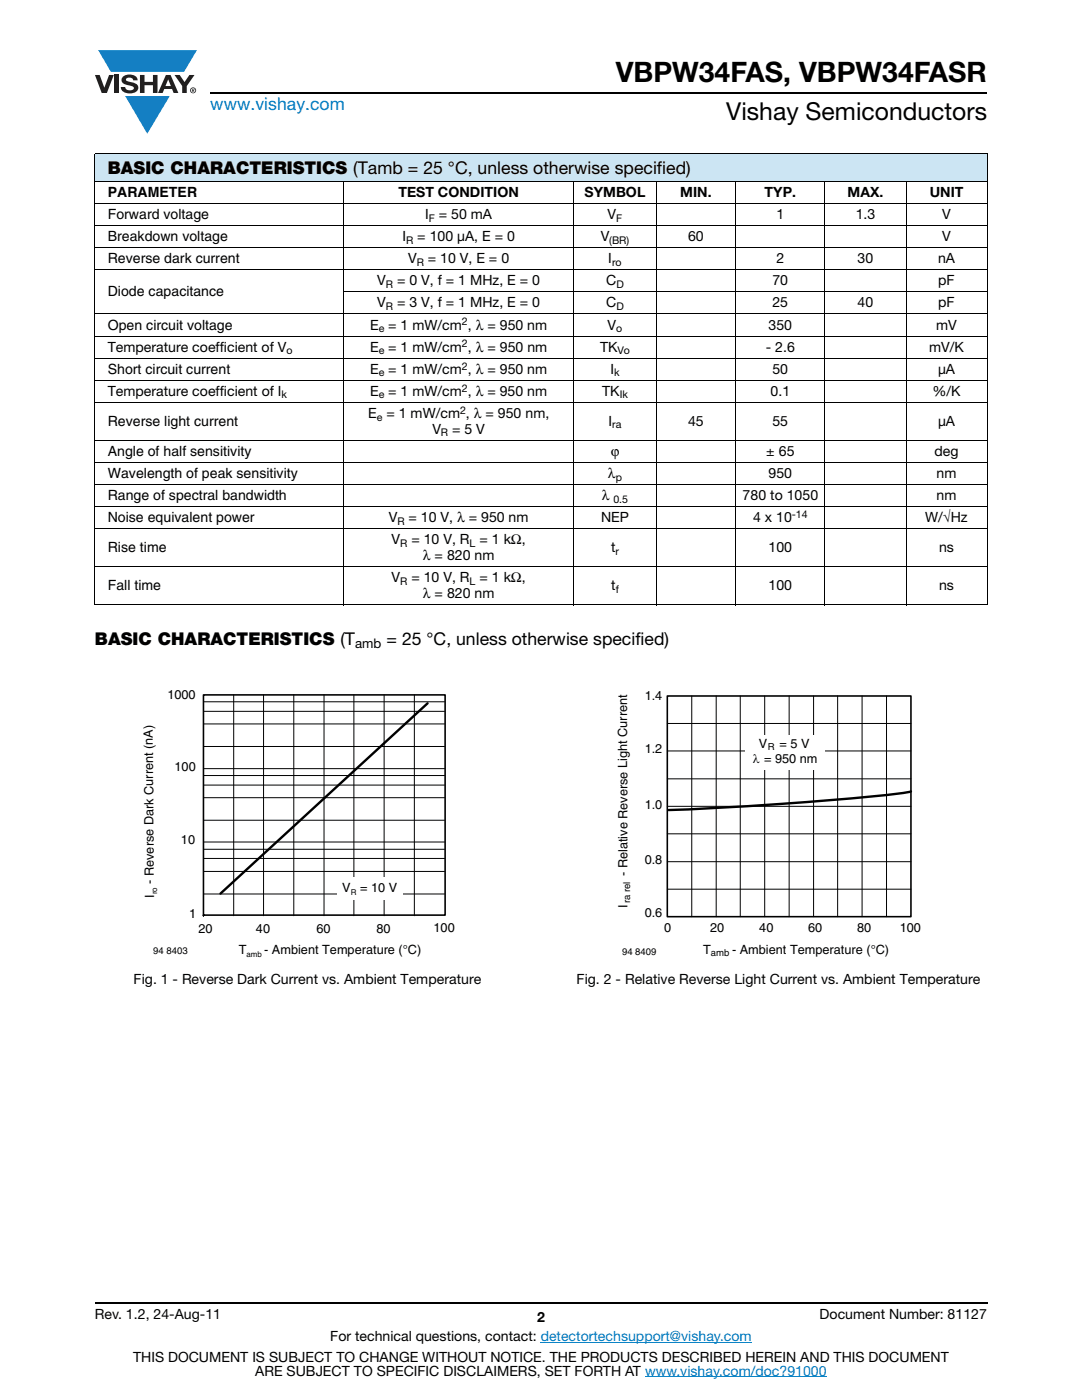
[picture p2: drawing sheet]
<svg xmlns="http://www.w3.org/2000/svg" width="216mm" height="279mm" viewBox="0 0 216 279" stroke-linecap="round" stroke-linejoin="round" font-family="sans-serif">
<defs><g id="words">
<text font-size="5.6" x="122.9" y="16.4">VBPW34FAS, VBPW34FASR</text>
<text font-size="4.9" x="144.9" y="24">Vishay Semiconductors</text>
<text font-size="3.5" fill="#007ec4" x="42" y="21.9">www.vishay.com</text>
<g font-size="3.5">
<text x="21.5" y="34.8">BASIC CHARACTERISTICS (Tamb = 25 °C, unless otherwise specified)</text>
<text x="18.9" y="128.7">BASIC CHARACTERISTICS (T</text>
<text x="77.1" y="128.7">= 25 °C, unless otherwise specified)</text>
</g>
<g font-size="2.8">
<text x="21.5" y="39.3">PARAMETER</text>
<text x="79.5" y="39.3">TEST CONDITION</text>
<text x="116.6" y="39.3">SYMBOL</text>
<text x="135.7" y="39.3">MIN.</text>
<text x="152.6" y="39.3">TYP.</text>
<text x="169.1" y="39.3">MAX.</text>
<text x="185.5" y="39.3">UNIT</text>
<text x="21.5" y="43.7">Forward voltage</text>
<text x="84.8" y="43.7">I</text>
<text x="87.6" y="43.7">= 50 mA</text>
<text x="121.2" y="43.7">V</text>
<text x="154.9" y="43.7">1</text>
<text x="170.8" y="43.7">1.3</text>
<text x="188" y="43.7">V</text>
<text x="21.5" y="48.1">Breakdown voltage</text>
<text x="21.5" y="52.6">Reverse dark current</text>
<text x="80.3" y="48.1">I</text>
<text x="81.4" y="52.6">V</text>
<text x="83.3" y="48.1">= 100 μA, E = 0</text>
<text x="85.4" y="52.6">= 10 V, E = 0</text>
<text x="119.9" y="48.1">V</text>
<text x="121.4" y="52.6">I</text>
<text x="137.3" y="48.1">60</text>
<text x="154.9" y="52.6">2</text>
<text x="171.1" y="52.6">30</text>
<text x="187.2" y="52.6">nA</text>
<text x="188" y="48.1">V</text>
<text x="21.5" y="59.2">Diode capacitance</text>
<text x="75.3" y="57">V</text>
<text x="79.2" y="57">= 0 V, f = 1 MHz, E = 0</text>
<text x="121" y="57">C</text>
<text x="154.1" y="57">70</text>
<text x="187.2" y="57">pF</text>
<text x="21.5" y="65.8">Open circuit voltage</text>
<text x="73.8" y="65.8">E = 1 mW/cm , λ = 950 nm</text>
<text x="75.3" y="61.4">V</text>
<text x="79.2" y="61.4">= 3 V, f = 1 MHz, E = 0</text>
<text x="121" y="61.4">C</text>
<text x="121.2" y="65.8">V</text>
<text x="153.4" y="65.8">350</text>
<text x="154.1" y="61.4">25</text>
<text x="171.1" y="61.4">40</text>
<text x="186.8" y="65.8">mV</text>
<text x="187.2" y="61.4">pF</text>
<text x="21.5" y="70.2">Temperature coefficient of V</text>
<text x="73.8" y="70.2">E = 1 mW/cm , λ = 950 nm</text>
<text x="119.7" y="70.2">TK</text>
<text x="152.8" y="70.2">- 2.6</text>
<text x="185.4" y="70.2">mV/K</text>
<text x="21.5" y="74.6">Short circuit current</text>
<text x="73.8" y="74.6">E = 1 mW/cm , λ = 950 nm</text>
<text x="121.8" y="74.6">I</text>
<text x="154.1" y="74.6">50</text>
<text x="187.2" y="74.6">μA</text>
<text x="21.5" y="79">Temperature coefficient of I</text>
<text x="73.4" y="83.4">E = 1 mW/cm , λ = 950 nm,</text>
<text x="73.8" y="79">E = 1 mW/cm , λ = 950 nm</text>
<text x="120.1" y="79">TK</text>
<text x="153.8" y="79">0.1</text>
<text x="186.1" y="79">%/K</text>
<text x="21.5" y="85">Reverse light current</text>
<text x="86.3" y="86.6">V</text>
<text x="90.2" y="86.6">= 5 V</text>
<text x="121.4" y="85">I</text>
<text x="137.3" y="85">45</text>
<text x="154.1" y="85">55</text>
<text x="187.2" y="85">μA</text>
<text x="21.5" y="91">Angle of half sensitivity</text>
<text x="21.5" y="95.4">Wavelength of peak sensitivity</text>
<text x="121.3" y="95.4">λ</text>
<text x="121.9" y="91">ϕ</text>
<text x="152.9" y="91">± 65</text>
<text x="153.4" y="95.4">950</text>
<text x="186.5" y="91">deg</text>
<text x="186.9" y="95.4">nm</text>
<text x="21.5" y="99.8">Range of spectral bandwidth</text>
<text x="120.1" y="99.8">λ</text>
<text x="148.2" y="99.8">780 to 1050</text>
<text x="186.9" y="99.8">nm</text>
<text x="21.5" y="104.2">Noise equivalent power</text>
<text x="77.6" y="104.2">V</text>
<text x="81.5" y="104.2">= 10 V, λ = 950 nm</text>
<text x="119.9" y="104.2">NEP</text>
<text x="150.3" y="104.2">4 x 10</text>
<text x="184.6" y="104.2">W/√Hz</text>
<text x="21.5" y="110.2">Rise time</text>
<text x="78.1" y="108.6">V</text>
<text x="82.1" y="108.6">= 10 V, R</text>
<text x="84.4" y="111.8">λ = 820 nm</text>
<text x="95.7" y="108.6">= 1 kΩ,</text>
<text x="121.9" y="110.2">t</text>
<text x="153.4" y="110.2">100</text>
<text x="187.4" y="110.2">ns</text>
<text x="21.5" y="117.8">Fall time</text>
<text x="78.1" y="116.2">V</text>
<text x="82.1" y="116.2">= 10 V, R</text>
<text x="84.4" y="119.4">λ = 820 nm</text>
<text x="95.7" y="116.2">= 1 kΩ,</text>
<text x="122" y="117.8">t</text>
<text x="153.4" y="117.8">100</text>
<text x="187.4" y="117.8">ns</text>
<text x="26.7" y="196.3">Fig. 1 - Reverse Dark Current vs. Ambient Temperature</text>
<text x="115.1" y="196.3">Fig. 2 - Relative Reverse Light Current vs. Ambient Temperature</text>
<text x="18.9" y="263.3">Rev. 1.2, 24-Aug-11</text>
<text x="107.2" y="263.8">2</text>
<text x="163.6" y="263.3">Document Number: 81127</text>
<text x="65.9" y="267.7">For technical questions, contact: detectortechsupport@vishay.com</text>
<text x="26.5" y="271.7">THIS DOCUMENT IS SUBJECT TO CHANGE WITHOUT NOTICE. THE PRODUCTS DESCRIBED HEREIN AND THIS DOCUMENT</text>
<text x="50.9" y="274.6">ARE SUBJECT TO SPECIFIC DISCLAIMERS, SET FORTH AT www.vishay.com/doc?91000</text>
</g>
<text font-size="2.6" x="70.9" y="129.3">amb</text>
<g font-size="2.5">
<text x="33.4" y="139.4">1000</text>
<text x="128.6" y="139.7">1.4</text>
<text x="151.4" y="149.2">V</text>
<text x="155.6" y="149.2">= 5 V</text>
<text x="34.8" y="153.9">100</text>
<text x="128.6" y="150.3">1.2</text>
<text x="150.2" y="152.2">λ = 950 nm</text>
<text x="128.6" y="161.4">1.0</text>
<text x="36.1" y="168.5">10</text>
<text x="128.6" y="172.4">0.8</text>
<text x="30.7" y="176.4" transform="rotate(-90 30.7 176.4)">- Reverse Dark Current (nA)</text>
<text x="30.7" y="179.2" transform="rotate(-90 30.7 179.2)">I</text>
<text x="68.3" y="178">V</text>
<text x="71.9" y="178">= 10 V</text>
<text x="125.2" y="174.9" transform="rotate(-90 125.2 174.9)">- Relative Reverse Light Current</text>
<text x="37.7" y="183.2">1</text>
<text x="125.2" y="181.2" transform="rotate(-90 125.2 181.2)">I</text>
<text x="128.6" y="183">0.6</text>
<text x="39.6" y="186.1">20</text>
<text x="47.6" y="190.4">T</text>
<text x="51.1" y="186.1">40</text>
<text x="52.7" y="190.4">- Ambient Temperature (°C)</text>
<text x="63.1" y="186.1">60</text>
<text x="75.1" y="186.1">80</text>
<text x="86.5" y="186.1">100</text>
<text x="132.5" y="186.1">0</text>
<text x="140.3" y="190.3">T</text>
<text x="141.7" y="186.1">20</text>
<text x="146.1" y="190.3">- Ambient Temperature (°C)</text>
<text x="151.5" y="186.1">40</text>
<text x="161.3" y="186.1">60</text>
<text x="171.1" y="186.1">80</text>
<text x="179.5" y="186.1">100</text>
</g>
<g font-size="2.1">
<text x="85.6" y="44.2">F</text>
<text x="123" y="44.2">F</text>
<text x="81" y="48.6">R</text>
<text x="83.1" y="53.1">R</text>
<text x="121.6" y="48.6">(BR)</text>
<text x="122.1" y="53.1">ro</text>
<text x="77" y="57.5">R</text>
<text x="123" y="57.5">D</text>
<text x="77" y="61.9">R</text>
<text x="92.2" y="64.9">2</text>
<text x="123" y="61.9">D</text>
<text x="57.2" y="70.7">o</text>
<text x="75.6" y="66.3">e</text>
<text x="75.6" y="70.7">e</text>
<text x="92.2" y="69.3">2</text>
<text x="123" y="66.3">o</text>
<text x="123.2" y="70.7">Vo</text>
<text x="75.6" y="75.1">e</text>
<text x="92.2" y="73.7">2</text>
<text x="122.5" y="75.1">k</text>
<text x="56.2" y="79.5">k</text>
<text x="75.2" y="83.9">e</text>
<text x="75.6" y="79.5">e</text>
<text x="91.8" y="82.6">2</text>
<text x="92.2" y="78.2">2</text>
<text x="123.7" y="79.5">Ik</text>
<text x="88" y="87.1">R</text>
<text x="122.2" y="85.5">ra</text>
<text x="122.9" y="95.9">p</text>
<text x="122.4" y="100.3">0.5</text>
<text x="79.3" y="104.7">R</text>
<text x="158" y="103.4">-14</text>
<text x="79.9" y="109.2">R</text>
<text x="93.7" y="109.2">L</text>
<text x="122.8" y="110.7">r</text>
<text x="79.9" y="116.7">R</text>
<text x="93.7" y="116.7">L</text>
<text x="122.9" y="118.3">f</text>
</g>
<g font-size="1.9">
<text x="153.2" y="149.7">R</text>
<text x="125.8" y="180.3" transform="rotate(-90 125.8 180.3)">ra rel</text>
<text x="30.6" y="190.5">94 8403</text>
<text x="124.1" y="190.6">94 8409</text>
<text x="141.9" y="190.8">amb</text>
</g>
<g font-size="1.6">
<text x="31.4" y="178.5" transform="rotate(-90 31.4 178.5)">ro</text>
<text x="70" y="178.6">R</text>
<text x="49.2" y="191.1">amb</text>
</g>
</g></defs>
<g fill="#147fc3">
<path d="M19.6 10h19.7l-2.6 4.3h-1.1h-13.5z"/>
<path d="M25 19.2h8.9l-4.5 7.5z"/>
</g>
<g fill="#231f20">
<path d="M18.9 15h1l.9 2.5 1-2.5h.9l-1.4 3.6h-1z"/>
<path d="M22.9 15h.9v3.6h-.9z"/>
<path d="M24.6 15.3a2.1 2.1 0 0 1 2.8 .3l.1 .4h-.9a.79 .79 0 0 0-.7-.5 .79 .79 0 0 0-.8 .4l.3 .3 1 .2a1.08 1.08 0 0 1 1.2 1 1.08 1.08 0 0 1-1.1 1.2 1.73 1.73 0 0 1-2.4-1.2h.9a.96 .96 0 0 0 .8 .6 .96 .96 0 0 0 .9-.4 1.31 1.31 0 0 0-1.2-.6 1.03 1.03 0 0 1-1.1-.6 1.03 1.03 0 0 1 .2-1.1z"/>
<path d="M27.9 15h.9v1.3h1.7v-1.3h.9v3.6h-.9v-1.6h-1.7v1.6h-.9z"/>
<path d="M34.8 15h1.1l.9 1.4 1-1.4h1l-1.5 2.2v1.4h-.9v-1.4z"/>
<path d="M33.6 15.9l.5 1.3h-1.1zM33.1 15l-1.6 3.6h1l.3-.8h1.5l.3 .8h1l-1.6-3.6z"/>
<path d="M38.1 18a.46 .46 0 0 1 .9 0 .46 .46 0 0 1-.9 0zM37.9 18a.6 .6 0 0 0 1.2 0 .6 .6 0 0 0-1.2 0z"/>
<path d="M38.4 17.8h.2v.2h-.2zM38.3 17.7v.7h.1v-.3l.4 .3-.2-.3 .2-.2-.1-.2z"/>
</g>
<path d="M42 18.6h155M18.9 260h178.1" fill="none" stroke="#000" stroke-width=".36"/>
<path d="M107.9 267.9h42.1M128.7 274.8h36.3" fill="none" stroke="#007ec4" stroke-width=".2"/>
<path d="M18.9 30.7h178.1v5.5h-178.1z" fill="#cce5f3"/>
<g fill="#fff">
<path d="M18.9 36.2h49.7v4.4h-49.7z"/>
<path d="M68.6 36.2h45.9v4.4h-45.9z"/>
<path d="M114.5 36.2h16.5v4.4h-16.5z"/>
<path d="M131 36.2h15.8v4.4h-15.8z"/>
<path d="M146.8 36.2h17.8v4.4h-17.8z"/>
<path d="M164.6 36.2h16.2v4.4h-16.2z"/>
<path d="M180.8 36.2h16.2v4.4h-16.2z"/>
</g>
<g fill="none" stroke="#000" stroke-width=".2">
<path d="M18.9 30.7h178.1M18.9 36.2h178.1M18.9 30.8v89.8M68.6 36.1v84.7M114.5 36.1v84.7M131 36.1v84.7M146.8 36.1v84.7M164.6 36.1v84.7M180.8 36.1v84.7M197 30.8v89.8M18.9 40.6h178.1M18.9 45h178.1"/>
<path d="M18.9 49.4h178.1M18.9 53.8h178.1M68.5 58.3h128.5M18.9 62.7h178.1M18.9 67.1h178.1M18.9 71.5h178.1M18.9 75.9h178.1M18.9 80.3h178.1M18.9 87.9h178.1M18.9 92.3h178.1M18.9 96.7h178.1M18.9 101.1h178.1"/>
<path d="M18.9 105.5h178.1M18.9 113.1h178.1M18.9 120.7h178.1"/>
</g>
<path d="M28.3 137.3h62.4v54.3h-62.4z" fill="#fff"/>
<path d="M40.6 138.7h48.2v43.9h-48.2v.2z" fill="none" stroke="#000" stroke-width=".32"/>
<g fill="none" stroke="#000" stroke-width=".2">
<path d="M46.6 138.7v44.1M52.6 138.7v44.1M58.6 138.7v44.1M64.7 138.7v44.1M70.6 138.7v44.1M76.6 138.7v44.1M82.7 138.7v44.1M40.6 153.4h48.1M40.6 154.8h48.1M40.6 156.7h48.1M40.6 159.2h48.1M40.6 140.1h48.1"/>
<path d="M40.6 142h48.1M40.6 144.5h48.1M40.6 149h48.1M40.6 168h48.1M40.6 169.5h48.1M40.6 171.3h48.1M40.6 173.9h48.1M40.6 178.4h48.1M40.6 163.7h48.1"/>
</g>
<path d="M85.3 140.4l-41.3 37.9" fill="none" stroke="#000" stroke-width=".48"/>
<g fill="#fff">
<path d="M67.3 175.1h13v4.5h-13z"/>
<path d="M123 137.5h60.8v53.8h-60.8z"/>
</g>
<path d="M133.2 138.9h48.6v44h-48.6z" fill="none" stroke="#000" stroke-width=".32"/>
<g fill="none" stroke="#000" stroke-width=".2">
<path d="M138 138.9v44M142.9 138.9v44M147.7 138.9v44M152.6 138.9v44M157.5 138.9v44M162.3 138.9v44M167.1 138.9v44M172 138.9v44M176.9 138.9v44M133.2 155.4h48.6M133.2 149.9h48.6M133.2 144.4h48.6"/>
<path d="M133.2 177.5h48.6M133.2 172h48.6M133.2 166.4h48.6M133.2 160.9h48.6"/>
</g>
<path d="M181.8 157.9a282.1 282.1 0 0 1-25.9 2.5l-13.7 .9-8.8 .4" fill="none" stroke="#000" stroke-width=".48"/>
<path d="M148.7 146.7h15.9v7h-15.9z" fill="#fff"/>
<use href="#words"/>
</svg>
